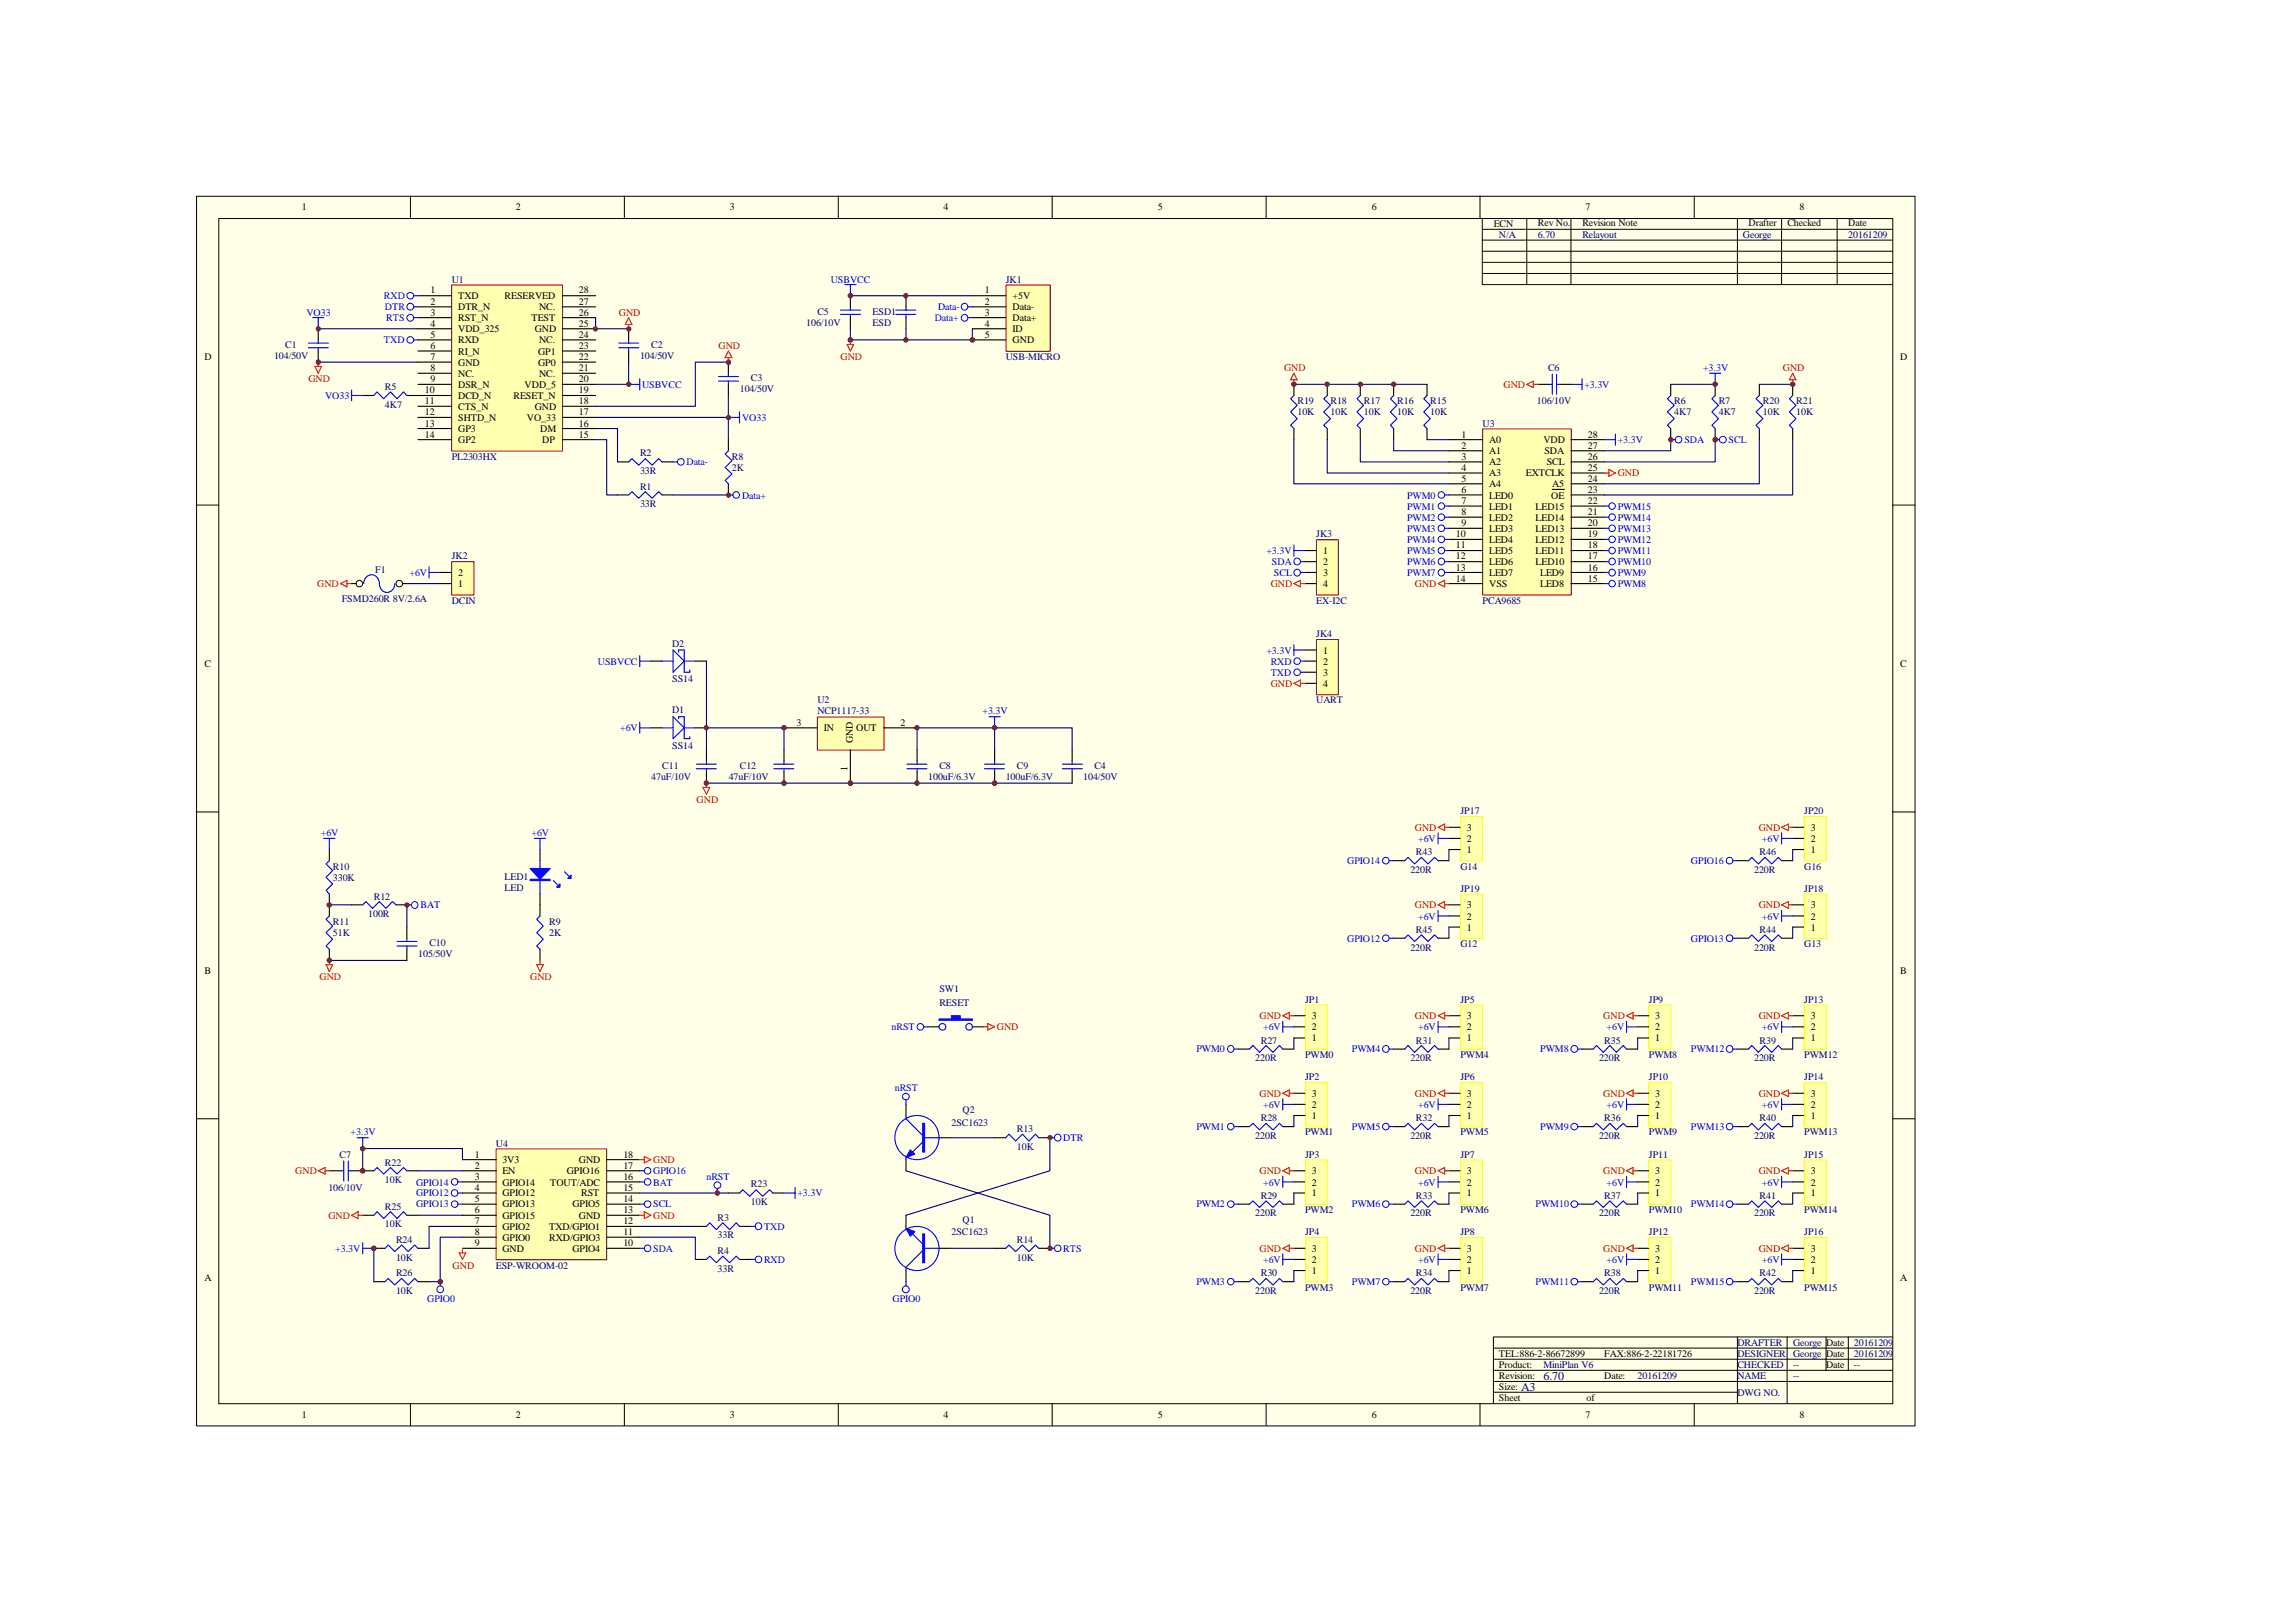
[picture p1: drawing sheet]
<svg xmlns="http://www.w3.org/2000/svg" width="297mm" height="210mm" viewBox="0 0 297 210" stroke-linecap="round" stroke-linejoin="round" font-family="sans-serif">
<defs><g id="words">
<g font-size="1.6" fill="#000080">
<text x="199.8" y="178.6">6.70</text>
<text x="196.9" y="180">A3</text>
</g>
<g font-size="1.3">
<text x="39.1" y="27.2">1</text>
<text x="66.8" y="27.2">2</text>
<text x="94.4" y="27.2">3</text>
<text x="122.1" y="27.2">4</text>
<text x="149.9" y="27.2">5</text>
<text x="177.5" y="27.2">6</text>
<text x="193.3" y="29.4">ECN</text>
<text x="199" y="29.3">Rev No.</text>
<text x="204.8" y="29.3">Revision Note</text>
<text x="205.2" y="27.2">7</text>
<text x="226.3" y="29.3">Drafter</text>
<text x="231.3" y="29.3">Checked</text>
<text x="232.9" y="27.2">8</text>
<text x="239.2" y="29.3">Date</text>
<text x="55.7" y="38">1</text>
<text x="55.7" y="39.4">2</text>
<text x="55.7" y="40.9">3</text>
<text x="59.3" y="38.7">TXD</text>
<text x="59.3" y="40.1">DTR_N</text>
<text x="59.3" y="41.6">RST_N</text>
<text x="65.3" y="38.7">RESERVED</text>
<text x="68.8" y="41.6">TEST</text>
<text x="69.8" y="40.1">NC.</text>
<text x="74.9" y="40.9">26</text>
<text x="74.9" y="38">28</text>
<text x="74.9" y="39.4">27</text>
<text x="127.5" y="38">1</text>
<text x="127.5" y="39.4">2</text>
<text x="127.5" y="40.9">3</text>
<text x="131.1" y="38.7">+5V</text>
<text x="131.1" y="40.1">Data-</text>
<text x="131.1" y="41.6">Data+</text>
<text x="26.5" y="46.6">D</text>
<text x="55.7" y="42.3">4</text>
<text x="55.7" y="43.7">5</text>
<text x="55.7" y="45.2">6</text>
<text x="55.7" y="46.6">7</text>
<text x="59.3" y="43">VDD_325</text>
<text x="59.3" y="44.4">RXD</text>
<text x="59.3" y="45.9">RI_N</text>
<text x="59.3" y="47.3">GND</text>
<text x="69.2" y="43">GND</text>
<text x="69.6" y="47.3">GP0</text>
<text x="69.6" y="45.9">GP1</text>
<text x="69.8" y="44.4">NC.</text>
<text x="74.9" y="43.7">24</text>
<text x="74.9" y="42.3">25</text>
<text x="74.9" y="46.6">22</text>
<text x="74.9" y="45.2">23</text>
<text x="127.5" y="42.3">4</text>
<text x="127.5" y="43.7">5</text>
<text x="131.1" y="43">ID</text>
<text x="131.1" y="44.4">GND</text>
<text x="246" y="46.6">D</text>
<text x="55" y="50.9">10</text>
<text x="55" y="52.3">11</text>
<text x="55" y="53.8">12</text>
<text x="55.7" y="48">8</text>
<text x="55.7" y="49.4">9</text>
<text x="59.3" y="48.7">NC.</text>
<text x="59.3" y="50.2">DSR_N</text>
<text x="59.3" y="51.6">DCD_N</text>
<text x="59.3" y="53">CTS_N</text>
<text x="66.5" y="51.6">RESET_N</text>
<text x="67.9" y="50.2">VDD_5</text>
<text x="69.2" y="53">GND</text>
<text x="69.8" y="48.7">NC.</text>
<text x="74.9" y="53.8">17</text>
<text x="74.9" y="50.9">19</text>
<text x="74.9" y="52.3">18</text>
<text x="74.9" y="48">21</text>
<text x="74.9" y="49.4">20</text>
<text x="55" y="55.2">13</text>
<text x="55" y="56.6">14</text>
<text x="59.3" y="54.5">SHTD_N</text>
<text x="59.3" y="55.9">GP3</text>
<text x="59.3" y="57.4">GP2</text>
<text x="68.2" y="54.5">VO_33</text>
<text x="69.9" y="55.9">DM</text>
<text x="70.2" y="57.4">DP</text>
<text x="74.9" y="55.2">16</text>
<text x="74.9" y="56.6">15</text>
<text x="189.1" y="56.6">1</text>
<text x="189.1" y="58.1">2</text>
<text x="189.1" y="59.5">3</text>
<text x="192.7" y="57.4">A0</text>
<text x="192.7" y="58.8">A1</text>
<text x="199.8" y="57.4">VDD</text>
<text x="199.9" y="58.8">SDA</text>
<text x="205.5" y="56.6">28</text>
<text x="205.5" y="59.5">26</text>
<text x="205.5" y="58.1">27</text>
<text x="189.1" y="60.9">4</text>
<text x="189.1" y="62.4">5</text>
<text x="189.1" y="63.8">6</text>
<text x="189.1" y="65.2">7</text>
<text x="192.7" y="60.2">A2</text>
<text x="192.7" y="61.6">A3</text>
<text x="192.7" y="63.1">A4</text>
<text x="192.7" y="64.5">LED0</text>
<text x="192.7" y="66">LED1</text>
<text x="197.5" y="61.6">EXTCLK</text>
<text x="198.8" y="66">LED15</text>
<text x="200.2" y="60.2">SCL</text>
<text x="200.8" y="64.5">OE</text>
<text x="200.9" y="63.1">A5</text>
<text x="205.5" y="65.2">22</text>
<text x="205.5" y="62.4">24</text>
<text x="205.5" y="63.8">23</text>
<text x="205.5" y="60.9">25</text>
<text x="171.2" y="71.7">1</text>
<text x="188.4" y="69.5">10</text>
<text x="188.4" y="71">11</text>
<text x="189.1" y="66.7">8</text>
<text x="189.1" y="68.1">9</text>
<text x="192.7" y="67.4">LED2</text>
<text x="192.7" y="68.8">LED3</text>
<text x="192.7" y="70.2">LED4</text>
<text x="192.7" y="71.7">LED5</text>
<text x="198.8" y="71.7">LED11</text>
<text x="198.8" y="70.2">LED12</text>
<text x="198.8" y="68.8">LED13</text>
<text x="198.8" y="67.4">LED14</text>
<text x="205.5" y="71">18</text>
<text x="205.5" y="69.5">19</text>
<text x="205.5" y="68.1">20</text>
<text x="205.5" y="66.7">21</text>
<text x="59.3" y="76">1</text>
<text x="59.3" y="74.5">2</text>
<text x="171.2" y="73.1">2</text>
<text x="171.2" y="74.5">3</text>
<text x="171.2" y="76">4</text>
<text x="188.4" y="72.4">12</text>
<text x="188.4" y="73.8">13</text>
<text x="188.4" y="75.3">14</text>
<text x="192.7" y="73.1">LED6</text>
<text x="192.7" y="74.5">LED7</text>
<text x="192.7" y="76">VSS</text>
<text x="198.8" y="73.1">LED10</text>
<text x="199.3" y="76">LED8</text>
<text x="199.3" y="74.5">LED9</text>
<text x="205.5" y="75.3">15</text>
<text x="205.5" y="73.8">16</text>
<text x="205.5" y="72.4">17</text>
<text x="26.5" y="86.3">C</text>
<text x="171.2" y="84.6">1</text>
<text x="171.2" y="86">2</text>
<text x="171.2" y="87.5">3</text>
<text x="171.2" y="88.9">4</text>
<text x="246" y="86.3">C</text>
<text x="103.1" y="93.9">3</text>
<text x="106.6" y="94.6">IN</text>
<text x="110.8" y="94.6">OUT</text>
<text x="116.5" y="93.9">2</text>
<text x="109.7" y="99.8" transform="rotate(-90 109.7 99.8)">1</text>
<text x="110.4" y="96.2" transform="rotate(-90 110.4 96.2)">GND</text>
<text x="189.9" y="107.5">3</text>
<text x="234.4" y="107.5">3</text>
<text x="189.9" y="110.4">1</text>
<text x="189.9" y="109">2</text>
<text x="234.4" y="110.4">1</text>
<text x="234.4" y="109">2</text>
<text x="189.9" y="119">2</text>
<text x="189.9" y="117.6">3</text>
<text x="234.4" y="119">2</text>
<text x="234.4" y="117.6">3</text>
<text x="189.9" y="120.4">1</text>
<text x="234.4" y="120.4">1</text>
<text x="26.5" y="126">B</text>
<text x="169.8" y="131.9">3</text>
<text x="189.9" y="131.9">3</text>
<text x="214.2" y="131.9">3</text>
<text x="234.4" y="131.9">3</text>
<text x="246" y="126">B</text>
<text x="169.8" y="134.7">1</text>
<text x="169.8" y="133.3">2</text>
<text x="189.9" y="134.7">1</text>
<text x="189.9" y="133.3">2</text>
<text x="214.2" y="134.7">1</text>
<text x="214.2" y="133.3">2</text>
<text x="234.4" y="134.7">1</text>
<text x="234.4" y="133.3">2</text>
<text x="169.8" y="143.4">2</text>
<text x="169.8" y="141.9">3</text>
<text x="189.9" y="143.4">2</text>
<text x="189.9" y="141.9">3</text>
<text x="214.2" y="143.4">2</text>
<text x="214.2" y="141.9">3</text>
<text x="234.4" y="143.4">2</text>
<text x="234.4" y="141.9">3</text>
<text x="61.5" y="149.8">1</text>
<text x="80.7" y="149.8">18</text>
<text x="169.8" y="144.8">1</text>
<text x="189.9" y="144.8">1</text>
<text x="214.2" y="144.8">1</text>
<text x="234.4" y="144.8">1</text>
<text x="61.5" y="151.3">2</text>
<text x="61.5" y="152.7">3</text>
<text x="61.5" y="154.1">4</text>
<text x="61.5" y="155.5">5</text>
<text x="65" y="150.5">3V3</text>
<text x="65" y="152">EN</text>
<text x="65" y="153.4">GPIO14</text>
<text x="65" y="154.8">GPIO12</text>
<text x="71.2" y="153.4">TOUT/ADC</text>
<text x="73.4" y="152">GPIO16</text>
<text x="74.9" y="150.5">GND</text>
<text x="75.2" y="154.8">RST</text>
<text x="80.7" y="152.7">16</text>
<text x="80.7" y="151.3">17</text>
<text x="80.7" y="155.5">14</text>
<text x="80.7" y="154.1">15</text>
<text x="169.8" y="154.8">1</text>
<text x="169.8" y="153.4">2</text>
<text x="169.8" y="152">3</text>
<text x="189.9" y="154.8">1</text>
<text x="189.9" y="153.4">2</text>
<text x="189.9" y="152">3</text>
<text x="214.2" y="154.8">1</text>
<text x="214.2" y="153.4">2</text>
<text x="214.2" y="152">3</text>
<text x="234.4" y="154.8">1</text>
<text x="234.4" y="153.4">2</text>
<text x="234.4" y="152">3</text>
<text x="61.5" y="157">6</text>
<text x="61.5" y="158.4">7</text>
<text x="61.5" y="159.9">8</text>
<text x="61.5" y="161.3">9</text>
<text x="65" y="156.3">GPIO13</text>
<text x="65" y="157.7">GPIO15</text>
<text x="65" y="159.1">GPIO2</text>
<text x="65" y="160.6">GPIO0</text>
<text x="71.1" y="160.6">RXD/GPIO3</text>
<text x="71.1" y="159.1">TXD/GPIO1</text>
<text x="74.1" y="156.3">GPIO5</text>
<text x="74.9" y="157.7">GND</text>
<text x="80.7" y="159.9">11</text>
<text x="80.7" y="158.4">12</text>
<text x="80.7" y="157">13</text>
<text x="80.7" y="161.3">10</text>
<text x="26.5" y="165.7">A</text>
<text x="65" y="162">GND</text>
<text x="74.1" y="162">GPIO4</text>
<text x="169.8" y="164.9">1</text>
<text x="169.8" y="163.4">2</text>
<text x="169.8" y="162">3</text>
<text x="189.9" y="164.9">1</text>
<text x="189.9" y="163.4">2</text>
<text x="189.9" y="162">3</text>
<text x="214.2" y="164.9">1</text>
<text x="214.2" y="163.4">2</text>
<text x="214.2" y="162">3</text>
<text x="234.4" y="164.9">1</text>
<text x="234.4" y="163.4">2</text>
<text x="234.4" y="162">3</text>
<text x="246" y="165.7">A</text>
<text x="194" y="179.9">Size:</text>
<text x="194" y="178.5">Revision:</text>
<text x="194" y="175.6">TEL:886-2-86672899</text>
<text x="194" y="177">Product:</text>
<text x="207.6" y="178.5">Date:</text>
<text x="207.6" y="175.6">FAX:886-2-22181726</text>
<text x="236.3" y="174.2">Date</text>
<text x="236.3" y="175.6">Date</text>
<text x="236.3" y="177">Date</text>
<text x="39.1" y="183.5">1</text>
<text x="66.8" y="183.5">2</text>
<text x="94.4" y="183.5">3</text>
<text x="122.1" y="183.5">4</text>
<text x="149.9" y="183.5">5</text>
<text x="177.5" y="183.5">6</text>
<text x="194" y="181.4">Sheet</text>
<text x="205.2" y="183.5">7</text>
<text x="205.4" y="181.4">of</text>
<text x="232.9" y="183.5">8</text>
</g>
<g font-size="1.3" fill="#000080">
<text x="194" y="30.8">N/A</text>
<text x="199" y="30.8">6.70</text>
<text x="204.8" y="30.8">Relayout</text>
<text x="225.6" y="30.8">George</text>
<text x="239.2" y="30.8">20161209</text>
<text x="58.5" y="36.6">U1</text>
<text x="105.8" y="40.7">C5</text>
<text x="112.9" y="40.7">ESD1</text>
<text x="130.2" y="36.6">JK1</text>
<text x="35.5" y="46.4">104/50V</text>
<text x="36.9" y="45">C1</text>
<text x="82.8" y="46.4">104/50V</text>
<text x="84.3" y="45">C2</text>
<text x="104.3" y="42.2">106/10V</text>
<text x="112.9" y="42.2">ESD</text>
<text x="130.2" y="46.6">USB-MICRO</text>
<text x="49.8" y="50.5">R5</text>
<text x="49.8" y="52.7">4K7</text>
<text x="95.8" y="50.8">104/50V</text>
<text x="97.2" y="49.3">C3</text>
<text x="167.9" y="52.3">R19</text>
<text x="167.9" y="53.8">10K</text>
<text x="172.2" y="52.3">R18</text>
<text x="172.2" y="53.8">10K</text>
<text x="176.5" y="52.3">R17</text>
<text x="176.5" y="53.8">10K</text>
<text x="180.8" y="52.3">R16</text>
<text x="180.8" y="53.8">10K</text>
<text x="185.1" y="52.3">R15</text>
<text x="185.1" y="53.8">10K</text>
<text x="198.9" y="52.3">106/10V</text>
<text x="200.4" y="48">C6</text>
<text x="216.7" y="52.3">R6</text>
<text x="216.7" y="53.8">4K7</text>
<text x="222.5" y="52.3">R7</text>
<text x="222.5" y="53.8">4K7</text>
<text x="228.2" y="52.3">R20</text>
<text x="228.2" y="53.8">10K</text>
<text x="232.5" y="52.3">R21</text>
<text x="232.5" y="53.8">10K</text>
<text x="58.5" y="59.5">PL2303HX</text>
<text x="82.8" y="59.1">R2</text>
<text x="94.7" y="59.5">R8</text>
<text x="191.9" y="55.2">U3</text>
<text x="82.8" y="63.4">R1</text>
<text x="82.8" y="65.7">33R</text>
<text x="82.8" y="61.3">33R</text>
<text x="94.7" y="60.9">2K</text>
<text x="170.3" y="69.5">JK3</text>
<text x="44.2" y="77.9">FSMD260R 8V/2.6A</text>
<text x="48.6" y="74.1">F1</text>
<text x="58.5" y="72.4">JK2</text>
<text x="58.5" y="78.1">DCIN</text>
<text x="87" y="83.7">D2</text>
<text x="170.3" y="78.1">EX-I2C</text>
<text x="170.3" y="82.4">JK4</text>
<text x="191.9" y="78.1">PCA9685</text>
<text x="87" y="88.3">SS14</text>
<text x="87" y="92.3">D1</text>
<text x="105.8" y="91">U2</text>
<text x="105.8" y="92.5">NCP1117-33</text>
<text x="170.3" y="91">UART</text>
<text x="84.3" y="100.9">47uF/10V</text>
<text x="85.7" y="99.5">C11</text>
<text x="87" y="96.9">SS14</text>
<text x="94.3" y="100.9">47uF/10V</text>
<text x="95.8" y="99.5">C12</text>
<text x="120.1" y="100.9">100uF/6.3V</text>
<text x="121.6" y="99.5">C8</text>
<text x="130.2" y="100.9">100uF/6.3V</text>
<text x="131.6" y="99.5">C9</text>
<text x="140.2" y="100.9">104/50V</text>
<text x="141.6" y="99.5">C4</text>
<text x="189" y="105.4">JP17</text>
<text x="233.5" y="105.4">JP20</text>
<text x="43.1" y="112.5">R10</text>
<text x="43.1" y="114">330K</text>
<text x="65.3" y="113.8">LED1</text>
<text x="182.5" y="113">220R</text>
<text x="183.3" y="110.7">R43</text>
<text x="189" y="112.5">G14</text>
<text x="227" y="113">220R</text>
<text x="227.8" y="110.7">R46</text>
<text x="233.5" y="112.5">G16</text>
<text x="43.1" y="119.7">R11</text>
<text x="47.7" y="118.7">100R</text>
<text x="48.4" y="116.4">R12</text>
<text x="65.3" y="115.3">LED</text>
<text x="71.1" y="119.7">R9</text>
<text x="189" y="115.4">JP19</text>
<text x="233.5" y="115.4">JP18</text>
<text x="43.1" y="121.2">51K</text>
<text x="54.1" y="123.9">105/50V</text>
<text x="55.6" y="122.4">C10</text>
<text x="71.1" y="121.2">2K</text>
<text x="182.5" y="123">220R</text>
<text x="183.3" y="120.7">R45</text>
<text x="189" y="122.6">G12</text>
<text x="227" y="123">220R</text>
<text x="227.8" y="120.7">R44</text>
<text x="233.5" y="122.6">G13</text>
<text x="121.6" y="128.3">SW1</text>
<text x="121.6" y="130.2">RESET</text>
<text x="168.9" y="129.8">JP1</text>
<text x="189" y="129.8">JP5</text>
<text x="213.4" y="129.8">JP9</text>
<text x="233.5" y="129.8">JP13</text>
<text x="162.5" y="137.3">220R</text>
<text x="163.2" y="135">R27</text>
<text x="168.9" y="136.9">PWM0</text>
<text x="182.5" y="137.3">220R</text>
<text x="183.3" y="135">R31</text>
<text x="189" y="136.9">PWM4</text>
<text x="207" y="137.3">220R</text>
<text x="207.6" y="135">R35</text>
<text x="213.4" y="136.9">PWM8</text>
<text x="227" y="137.3">220R</text>
<text x="227.8" y="135">R39</text>
<text x="233.5" y="136.9">PWM12</text>
<text x="168.9" y="139.8">JP2</text>
<text x="189" y="139.8">JP6</text>
<text x="213.4" y="139.8">JP10</text>
<text x="233.5" y="139.8">JP14</text>
<text x="43.9" y="149.8">C7</text>
<text x="64.2" y="148.4">U4</text>
<text x="123.1" y="145.7">2SC1623</text>
<text x="124.6" y="144.1">Q2</text>
<text x="131.6" y="146.5">R13</text>
<text x="131.6" y="148.8">10K</text>
<text x="162.5" y="147.4">220R</text>
<text x="163.2" y="145.1">R28</text>
<text x="168.9" y="146.9">PWM1</text>
<text x="168.9" y="149.8">JP3</text>
<text x="182.5" y="147.4">220R</text>
<text x="183.3" y="145.1">R32</text>
<text x="189" y="146.9">PWM5</text>
<text x="189" y="149.8">JP7</text>
<text x="207" y="147.4">220R</text>
<text x="207.6" y="145.1">R36</text>
<text x="213.4" y="146.9">PWM9</text>
<text x="213.4" y="149.8">JP11</text>
<text x="227" y="147.4">220R</text>
<text x="227.8" y="145.1">R40</text>
<text x="233.5" y="146.9">PWM13</text>
<text x="233.5" y="149.8">JP15</text>
<text x="42.5" y="154.1">106/10V</text>
<text x="49.8" y="150.8">R22</text>
<text x="49.8" y="153.1">10K</text>
<text x="97.2" y="153.7">R23</text>
<text x="97.2" y="156">10K</text>
<text x="163.2" y="155.1">R29</text>
<text x="183.3" y="155.1">R33</text>
<text x="207.6" y="155.1">R37</text>
<text x="227.8" y="155.1">R41</text>
<text x="49.8" y="156.5">R25</text>
<text x="49.8" y="158.8">10K</text>
<text x="51.3" y="160.9">R24</text>
<text x="92.9" y="158">R3</text>
<text x="92.9" y="160.3">33R</text>
<text x="123.1" y="159.9">2SC1623</text>
<text x="124.6" y="158.3">Q1</text>
<text x="131.6" y="160.9">R14</text>
<text x="162.5" y="157.4">220R</text>
<text x="168.9" y="157">PWM2</text>
<text x="168.9" y="159.9">JP4</text>
<text x="182.5" y="157.4">220R</text>
<text x="189" y="157">PWM6</text>
<text x="189" y="159.9">JP8</text>
<text x="207" y="157.4">220R</text>
<text x="213.4" y="157">PWM10</text>
<text x="213.4" y="159.9">JP12</text>
<text x="227" y="157.4">220R</text>
<text x="233.5" y="157">PWM14</text>
<text x="233.5" y="159.9">JP16</text>
<text x="51.3" y="163.2">10K</text>
<text x="51.3" y="165.1">R26</text>
<text x="51.3" y="167.4">10K</text>
<text x="64.2" y="164.2">ESP-WROOM-02</text>
<text x="92.9" y="162.3">R4</text>
<text x="92.9" y="164.6">33R</text>
<text x="131.6" y="163.2">10K</text>
<text x="162.5" y="167.4">220R</text>
<text x="163.2" y="165.1">R30</text>
<text x="168.9" y="167">PWM3</text>
<text x="182.5" y="167.4">220R</text>
<text x="183.3" y="165.1">R34</text>
<text x="189" y="167">PWM7</text>
<text x="207" y="167.4">220R</text>
<text x="207.6" y="165.1">R38</text>
<text x="213.4" y="167">PWM11</text>
<text x="227" y="167.4">220R</text>
<text x="227.8" y="165.1">R42</text>
<text x="233.5" y="167">PWM15</text>
<text x="199.8" y="177">MiniPlan V6</text>
<text x="212" y="178.5">20161209</text>
<text x="224.9" y="174.2">DRAFTER</text>
<text x="224.9" y="175.6">DESIGNER</text>
<text x="224.9" y="177">CHECKED</text>
<text x="224.9" y="178.5">NAME</text>
<text x="232.1" y="174.2">George</text>
<text x="232.1" y="175.6">George</text>
<text x="232.1" y="177">--</text>
<text x="232.1" y="178.5">--</text>
<text x="239.9" y="174.2">20161209</text>
<text x="239.9" y="175.6">20161209</text>
<text x="239.9" y="177">--</text>
<text x="224.9" y="180.6">DWG NO.</text>
</g>
<g font-size="1.3" fill="#00f">
<text x="39.7" y="40.9">VO33</text>
<text x="49.7" y="38.7">RXD</text>
<text x="49.8" y="40.1">DTR</text>
<text x="50" y="41.6">RTS</text>
<text x="107.5" y="36.6">USBVCC</text>
<text x="121" y="41.6">Data+</text>
<text x="121.4" y="40.1">Data-</text>
<text x="49.7" y="44.4">TXD</text>
<text x="42.1" y="51.6">VO33</text>
<text x="83.1" y="50.2">USBVCC</text>
<text x="205.1" y="50.2">+3.3V</text>
<text x="220.4" y="48">+3.3V</text>
<text x="96.1" y="54.5">VO33</text>
<text x="209.4" y="57.4">+3.3V</text>
<text x="218" y="57.4">SDA</text>
<text x="223.7" y="57.4">SCL</text>
<text x="88.9" y="60.2">Data-</text>
<text x="96.1" y="64.5">Data+</text>
<text x="182.1" y="64.5">PWM0</text>
<text x="182.1" y="66">PWM1</text>
<text x="209.4" y="66">PWM15</text>
<text x="163.9" y="71.7">+3.3V</text>
<text x="182.1" y="67.4">PWM2</text>
<text x="182.1" y="68.8">PWM3</text>
<text x="182.1" y="70.2">PWM4</text>
<text x="182.1" y="71.7">PWM5</text>
<text x="209.4" y="71.7">PWM11</text>
<text x="209.4" y="70.2">PWM12</text>
<text x="209.4" y="68.8">PWM13</text>
<text x="209.4" y="67.4">PWM14</text>
<text x="53" y="74.5">+6V</text>
<text x="164.6" y="73.1">SDA</text>
<text x="164.9" y="74.5">SCL</text>
<text x="182.1" y="73.1">PWM6</text>
<text x="182.1" y="74.5">PWM7</text>
<text x="209.4" y="76">PWM8</text>
<text x="209.4" y="74.5">PWM9</text>
<text x="209.4" y="73.1">PWM10</text>
<text x="77.4" y="86">USBVCC</text>
<text x="163.9" y="84.6">+3.3V</text>
<text x="164.5" y="86">RXD</text>
<text x="164.5" y="87.5">TXD</text>
<text x="80.3" y="94.6">+6V</text>
<text x="127.2" y="92.5">+3.3V</text>
<text x="41.5" y="108.2">+6V</text>
<text x="68.8" y="108.2">+6V</text>
<text x="174.4" y="111.8">GPIO14</text>
<text x="183.6" y="109">+6V</text>
<text x="218.9" y="111.8">GPIO16</text>
<text x="228" y="109">+6V</text>
<text x="54.4" y="117.6">BAT</text>
<text x="183.6" y="119">+6V</text>
<text x="228" y="119">+6V</text>
<text x="174.4" y="121.9">GPIO12</text>
<text x="218.9" y="121.9">GPIO13</text>
<text x="115.4" y="133.3">nRST</text>
<text x="154.9" y="136.2">PWM0</text>
<text x="163.5" y="133.3">+6V</text>
<text x="175" y="136.2">PWM4</text>
<text x="183.6" y="133.3">+6V</text>
<text x="199.3" y="136.2">PWM8</text>
<text x="207.9" y="133.3">+6V</text>
<text x="218.9" y="136.2">PWM12</text>
<text x="228" y="133.3">+6V</text>
<text x="115.8" y="141.2">nRST</text>
<text x="163.5" y="143.4">+6V</text>
<text x="183.6" y="143.4">+6V</text>
<text x="207.9" y="143.4">+6V</text>
<text x="228" y="143.4">+6V</text>
<text x="45.4" y="146.9">+3.3V</text>
<text x="137.6" y="147.7">DTR</text>
<text x="154.9" y="146.2">PWM1</text>
<text x="175" y="146.2">PWM5</text>
<text x="199.3" y="146.2">PWM9</text>
<text x="218.9" y="146.2">PWM13</text>
<text x="53.8" y="153.4">GPIO14</text>
<text x="53.8" y="154.8">GPIO12</text>
<text x="84.5" y="153.4">BAT</text>
<text x="84.5" y="152">GPIO16</text>
<text x="91.4" y="152.7">nRST</text>
<text x="103.2" y="154.8">+3.3V</text>
<text x="163.5" y="153.4">+6V</text>
<text x="183.6" y="153.4">+6V</text>
<text x="207.9" y="153.4">+6V</text>
<text x="228" y="153.4">+6V</text>
<text x="53.8" y="156.3">GPIO13</text>
<text x="84.5" y="156.3">SCL</text>
<text x="98.9" y="159.1">TXD</text>
<text x="154.9" y="156.3">PWM2</text>
<text x="175" y="156.3">PWM6</text>
<text x="198.8" y="156.3">PWM10</text>
<text x="218.9" y="156.3">PWM14</text>
<text x="43.4" y="162">+3.3V</text>
<text x="84.5" y="162">SDA</text>
<text x="98.9" y="163.4">RXD</text>
<text x="137.6" y="162">RTS</text>
<text x="154.9" y="166.3">PWM3</text>
<text x="163.5" y="163.4">+6V</text>
<text x="175" y="166.3">PWM7</text>
<text x="183.6" y="163.4">+6V</text>
<text x="198.8" y="166.3">PWM11</text>
<text x="207.9" y="163.4">+6V</text>
<text x="218.9" y="166.3">PWM15</text>
<text x="228" y="163.4">+6V</text>
<text x="55.3" y="168.4">GPIO0</text>
<text x="115.5" y="168.4">GPIO0</text>
</g>
<g font-size="1.3" fill="#f00">
<text x="80.1" y="40.9">GND</text>
<text x="93" y="45.2">GND</text>
<text x="108.8" y="46.6">GND</text>
<text x="39.9" y="49.4">GND</text>
<text x="166.2" y="48">GND</text>
<text x="194.6" y="50.2">GND</text>
<text x="230.8" y="48">GND</text>
<text x="209.4" y="61.6">GND</text>
<text x="41.1" y="76">GND</text>
<text x="164.5" y="76">GND</text>
<text x="183.1" y="76">GND</text>
<text x="164.5" y="88.9">GND</text>
<text x="90.2" y="103.9">GND</text>
<text x="183.1" y="107.5">GND</text>
<text x="227.6" y="107.5">GND</text>
<text x="183.1" y="117.6">GND</text>
<text x="227.6" y="117.6">GND</text>
<text x="41.4" y="126.9">GND</text>
<text x="68.6" y="126.9">GND</text>
<text x="163" y="131.9">GND</text>
<text x="183.1" y="131.9">GND</text>
<text x="207.5" y="131.9">GND</text>
<text x="227.6" y="131.9">GND</text>
<text x="129" y="133.3">GND</text>
<text x="163" y="141.9">GND</text>
<text x="183.1" y="141.9">GND</text>
<text x="207.5" y="141.9">GND</text>
<text x="227.6" y="141.9">GND</text>
<text x="38.2" y="152">GND</text>
<text x="84.5" y="150.5">GND</text>
<text x="163" y="152">GND</text>
<text x="183.1" y="152">GND</text>
<text x="207.5" y="152">GND</text>
<text x="227.6" y="152">GND</text>
<text x="42.5" y="157.7">GND</text>
<text x="84.5" y="157.7">GND</text>
<text x="58.6" y="164.2">GND</text>
<text x="163" y="162">GND</text>
<text x="183.1" y="162">GND</text>
<text x="207.5" y="162">GND</text>
<text x="227.6" y="162">GND</text>
</g>
</g></defs>
<path d="M25.4 25.4h222.5v159.1h-222.5z" fill="#ffffe8"/>
<g fill="none" stroke="#000" stroke-width=".13">
<path d="M25.4 25.4h222.5v159.1h-222.5zM28.3 28.3h216.7v153.4h-216.7zM53.1 25.4v2.8M80.8 25.4v2.8M108.5 25.4v2.8M136.2 25.4v2.8M163.9 25.4v2.8M191.6 25.4v2.8M191.9 34h53M191.9 32.5h53M191.9 31.1h53M191.9 29.7h53"/>
<path d="M191.9 28.2v8.6h53M191.9 35.4h53M197.6 28.2v8.6M203.3 28.2v8.6M219.3 25.4v2.8M224.9 28.2v8.6M230.6 28.2v8.6M237.8 28.2v8.6M25.4 65.4h2.9M244.9 65.4h2.9M25.4 105.1h2.9M244.9 105.1h2.9"/>
<path d="M25.4 144.8h2.9M244.9 144.8h2.9M193.3 177.3h31.6v1.5h20M193.3 178.8h31.6v2.8M193.3 174.5h51.6M193.3 175.9h51.6M224.9 173v4.3h11.4M231.3 173v8.6M236.3 173v4.3h8.6M239.2 173v4.3M244.9 173h-51.6v8.6M53.1 181.6v2.9"/>
<path d="M80.8 181.6v2.9M108.5 181.6v2.9M136.2 181.6v2.9M163.9 181.6v2.9M191.6 181.6v2.9M193.3 180.2h31.6M219.3 181.6v2.9"/>
</g>
<path d="M117.3 157.3v1.4M117.3 164.4v1.5M121.5 161.5h1.5" fill="none" stroke="#000" stroke-width=".14"/>
<path d="M117.3 158.7v.3M118.1 159.7l1.3 1.3M119.4 159.7h.3v3.7h-.3zM119.4 161.8l-2.1 2.2v.4M119.4 161.5h2.1" fill="none" stroke="#00f" stroke-width=".14"/>
<path d="M119.5 159.7v3.7" fill="none" stroke="#00f" stroke-width=".25"/>
<path d="M117.3 159l1.1 .4-.6 .6z" fill="#00f"/>
<g fill="none" stroke="#00f" stroke-width=".14">
<path d="M117.3 159l1.1 .4-.6 .6zM117.3 144.4v.4l2.1 2.1M117.3 149.8v.3M119.4 145.4h.3v3.7h-.3zM119.4 147.8l-1.3 1.3M119.4 147.2h2.1"/>
<circle cx="118.7" cy="161.6" r="2.86"/>
</g>
<path d="M117.3 142.9v1.5M117.3 150.1v1.4M121.5 147.2h1.5" fill="none" stroke="#000" stroke-width=".14"/>
<path d="M119.5 145.4v3.7" fill="none" stroke="#00f" stroke-width=".25"/>
<path d="M117.8 148.8l.6 .6-1.1 .4z" fill="#00f"/>
<g fill="none" stroke="#00f" stroke-width=".14">
<path d="M117.8 148.8l.6 .6-1.1 .4z"/>
<circle cx="118.7" cy="147.2" r="2.86"/>
</g>
<path d="M58.5 36.9h14.3v21.5h-14.3z" fill="#ffffb0"/>
<path d="M58.5 36.9h14.3v21.5h-14.3z" fill="none" stroke="#800000" stroke-width=".13"/>
<g fill="none" stroke="#000" stroke-width=".14">
<path d="M54.1 38.3h4.3M54.1 39.7h4.3M72.8 38.3h4.3M72.8 39.7h4.3M54.1 41.1h4.3M54.1 42.5h4.3M54.1 44h4.3M54.1 45.4h4.3M54.1 46.9h4.3M54.1 48.3h4.3M54.1 49.7h4.3M54.1 51.2h4.3"/>
<path d="M54.1 52.6h4.3M54.1 54h4.3M54.1 55.5h4.3M54.1 56.9h4.3M72.8 41.1h4.3M72.8 42.5h4.3M72.8 44h4.3M72.8 45.4h4.3M72.8 46.9h4.3M72.8 48.3h4.3M72.8 49.7h4.3M72.8 51.2h4.3"/>
<path d="M72.8 52.6h4.3M72.8 54h4.3M72.8 55.5h4.3M72.8 56.9h4.3"/>
</g>
<path d="M130.3 36.9h5.6v8.6h-5.6z" fill="#ffffb0"/>
<path d="M130.2 36.9h5.7v8.6h-5.7z" fill="none" stroke="#800000" stroke-width=".13"/>
<g fill="none" stroke="#000" stroke-width=".14">
<path d="M110.1 38.3v1.4M125.9 38.3h4.3M125.9 39.7h4.3M41.2 42.5v1.5M41.2 45.4v1.5M46.9 51.2h1.5M52.7 51.2h1.4M79.9 59.8h1.5M81.4 42.5v1.5M81.4 45.4v1.5M85.7 59.8h1.4M94.3 46.9v1.4"/>
<path d="M94.3 49.7v1.5M94.3 56.9v1.4M110.1 41.1v1.4M125.9 41.1h4.3M125.9 42.5h4.3M125.9 44h4.3M79.9 64.1h1.5M85.7 64.1h1.4M94.3 62.6v1.5"/>
</g>
<g fill="none" stroke="#00f" stroke-width=".14">
<path d="M53.5 39.7h.6M53.5 38.3h.6M109.3 36.8h1.5M110.1 36.8v1.5M110.1 39.7v.4M125.3 39.7h.6M39.9 45h2.6M39.9 44.4h2.6M40.5 41.1h1.4M41.2 41.1v1.4M41.2 44v.4M41.2 45v.4"/>
<path d="M45.5 50.5v1.4M45.5 51.2h1.4M48.4 51.2l.4-.5 .9 .9 .8-.9 .9 .9 .8-.9 .5 .5M53.5 41.1h.6M53.5 44h.6M80.1 45h2.6M80.1 44.4h2.6M81.4 59.8l.4-.4 .9 .8 .8-.8 .9 .8 .9-.8 .4 .4M81.4 44v.4M81.4 45v.4M81.4 49.7h1.4M82.8 49v1.5"/>
<path d="M87.1 59.8h.6M93 49.3h2.6M93 48.7h2.6M94.3 58.3l-.5 .5 .9 .8-.9 .9 .9 .8-.9 .9 .5 .4M94.3 48.3v.4M94.3 49.3v.4M94.3 54h1.4M95.7 53.3v1.4M108.8 40.7h2.6M108.8 40.1h2.6M110.1 40.7v.4M125.3 41.1h.6"/>
<path d="M55.5 73.4v1.4M55.5 74.1h1.5M81.4 64.1l.4-.5 .9 .9 .8-.9 .9 .9 .9-.9 .4 .5M94.3 64.1h.6"/>
</g>
<path d="M40.8 47.4h.8l-.4 .9zM41.2 46.9v.5M81.4 41.1l.4 .9h-.9zM81.4 42v.5M94.3 45.4l.4 .9h-.9zM94.3 46.3v.6M109.6 44.6h.9l-.4 .8zM110.1 44v.6" fill="none" stroke="#f00" stroke-width=".14"/>
<g fill="none" stroke="#00f" stroke-width=".13">
<circle cx="53.1" cy="39.7" r=".44"/>
<circle cx="53.1" cy="38.3" r=".43"/>
<circle cx="124.8" cy="39.7" r=".43"/>
<circle cx="53.1" cy="41.1" r=".44"/>
<circle cx="53.1" cy="44" r=".43"/>
<circle cx="88.1" cy="59.8" r=".43"/>
<circle cx="124.8" cy="41.1" r=".43"/>
<circle cx="95.3" cy="64.1" r=".43"/>
</g>
<path d="M110.1 38.3h15.8M41.2 42.5h12.9M41.2 46.9h12.9M77.1 55.5h2.8v4.3M77.1 56.9h1.4v7.2h1.4M77.1 54h17.2v2.9M77.1 41.1v1.4h4.3M81.4 46.9v2.8h-4.3M94.3 46.9h-4.3v5.7h-12.9M94.3 51.2v2.8M110.1 42.5v1.5h15.8v-1.5M87.1 64.1h7.2" fill="none" stroke="#000080" stroke-width=".14"/>
<path d="M58.5 72.7h2.8v4.3h-2.8z" fill="#ffffb0"/>
<path d="M58.5 72.7h2.8v4.3h-2.8z" fill="none" stroke="#800000" stroke-width=".13"/>
<path d="M57 75.5h1.4M57 74.1h1.4M118.7 97v1.5M118.7 99.9v1.4" fill="none" stroke="#000" stroke-width=".14"/>
<path d="M44.1 75.5l.8-.4v.8zM44.9 75.5h.6" fill="none" stroke="#f00" stroke-width=".14"/>
<path d="M117.4 99.5h2.6M117.4 98.9h2.6M118.7 98.5v.4M118.7 99.5v.4" fill="none" stroke="#00f" stroke-width=".14"/>
<path d="M105.8 92.8h8.6v4.3h-8.6z" fill="#ffffb0"/>
<path d="M105.8 92.8h8.6v4.3h-8.6z" fill="none" stroke="#800000" stroke-width=".13"/>
<g fill="none" stroke="#000" stroke-width=".14">
<path d="M84.2 94.2h1.5M90 94.2h1.4M101.5 94.2h4.3M110.1 97v4.3M114.4 94.2h4.3M42.6 109.9v1.5M42.6 115.7v2.8M45.5 117.1h1.4M51.3 117.1h1.4M52.7 120v1.4M42.6 122.9v1.4M52.7 122.9v1.4"/>
<path d="M128.7 147.2h1.5M134.4 147.2h1.5M128.7 161.5h1.5M134.4 161.5h1.5"/>
</g>
<g fill="none" stroke="#00f" stroke-width=".14">
<path d="M82.8 94.2h1.4M82.8 93.5v1.4M85.7 94.2h1.4M87.1 92.8l1.5 1.4-1.5 1.4zM87.8 93v-.2h.8v2.8h.7v-.3M88.6 94.2h1.4M128 92.8h1.5M128.7 92.8v1.4M41.9 108.5h1.4M42.6 111.4l-.4 .4 .8 .8-.8 .9 .8 .9-.8 .8 .4 .5M42.6 118.5l-.4 .5 .8 .8-.8 .9 .8 .8-.8 .9 .4 .5M42.6 108.5v1.4"/>
<path d="M46.9 117.1l.5-.4 .8 .9 .9-.9 .9 .9 .8-.9 .5 .4M52.7 117.1h.6M51.4 122.4h2.6M51.4 121.8h2.6M52.7 121.4v.4M52.7 122.4v.5M117.3 142.3v.6M130.2 147.2l.4-.4 .8 .9 .9-.9 .9 .9 .8-.9 .4 .4M135.9 147.2h.6M117.3 165.9v.5M130.2 161.5l.4-.4 .8 .9 .9-.9 .9 .9 .8-.9 .4 .4M135.9 161.5h.6"/>
</g>
<path d="M91 101.9h.9l-.5 .9zM91.4 101.3v.6M42.2 124.8h.8l-.4 .9zM42.6 124.3v.5" fill="none" stroke="#f00" stroke-width=".14"/>
<path d="M42.6 117.1h2.9M52.7 117.1v2.9M91.4 101.3h47.4M42.6 124.3h10.1M117.3 151.5l18.6 5.8v4.2M123 147.2h5.7M135.9 147.2v4.3l-18.6 5.8M123 161.5h5.7" fill="none" stroke="#000080" stroke-width=".14"/>
<g fill="none" stroke="#00f" stroke-width=".13">
<circle cx="53.7" cy="117.1" r=".43"/>
<circle cx="117.3" cy="141.9" r=".43"/>
<circle cx="136.9" cy="147.2" r=".44"/>
<circle cx="117.2" cy="166.9" r=".44"/>
<circle cx="136.9" cy="161.5" r=".43"/>
</g>
<path d="M191.9 55.5h11.5v21.5h-11.5z" fill="#ffffb0"/>
<path d="M191.9 55.5h11.5v21.5h-11.5z" fill="none" stroke="#800000" stroke-width=".13"/>
<g fill="none" stroke="#000" stroke-width=".14">
<path d="M167.5 49.7v1.5M167.5 55.5v1.4M171.8 49.7v1.5M171.8 55.5v1.4M176.1 49.7v1.5M176.1 55.5v1.4M180.4 49.7v1.5M180.4 55.5v1.4M184.7 49.7v1.5M184.7 55.5v1.4M187.5 56.9h4.4M187.5 58.3h4.4"/>
<path d="M187.5 59.8h4.4M199 49.7h1.5M201.9 49.7h1.4M203.3 56.9h4.3M203.3 58.3h4.3M203.3 59.8h4.3M216.2 49.7v1.5M216.2 55.5v1.4M222 49.7v1.5M222 55.5v1.4M227.7 49.7v1.5M227.7 55.5v1.4"/>
<path d="M232 49.7v1.5M232 55.5v1.4M187.5 61.2h4.4M187.5 62.6h4.4M187.5 64.1h4.4M187.5 65.5h4.4M187.5 66.9h4.4M187.5 68.4h4.4M187.5 69.8h4.4M187.5 71.2h4.4M187.5 72.7h4.4M187.5 74.1h4.4"/>
<path d="M187.5 75.5h4.4M200.9 63.3h1.6M203.3 61.2h4.3M203.3 62.6h4.3M203.3 64.1h4.3M203.3 65.5h4.3M203.3 66.9h4.3M203.3 68.4h4.3M203.3 69.8h4.3M203.3 71.2h4.3M203.3 72.7h4.3M203.3 74.1h4.3"/>
<path d="M203.3 75.5h4.3"/>
</g>
<g fill="none" stroke="#00f" stroke-width=".14">
<path d="M167.5 51.2l-.5 .4 .9 .9-.9 .8 .9 .9-.9 .8 .5 .5M171.8 51.2l-.5 .4 .9 .9-.9 .8 .9 .9-.9 .8 .5 .5M176.1 51.2l-.5 .4 .9 .9-.9 .8 .9 .9-.9 .8 .5 .5M180.4 51.2l-.4 .4 .8 .9-.8 .8 .8 .9-.8 .8 .4 .5M184.7 51.2l-.4 .4 .8 .9-.8 .8 .8 .9-.8 .8 .4 .5M200.5 49.7h.4M200.9 48.4v2.6M201.5 49.7h.4M201.5 48.4v2.6M203.3 49.7h1.5M204.8 49v1.5M207.6 56.9h1.5"/>
<path d="M209.1 56.2v1.4M216.2 51.2l-.4 .4 .9 .9-.9 .8 .9 .9-.9 .8 .4 .5M216.2 56.9h.6M221.3 48.3h1.4M222 51.2l-.4 .4 .8 .9-.8 .8 .8 .9-.8 .8 .4 .5M222 56.9h.5M222 48.3v1.4M227.7 51.2l-.4 .4 .9 .9-.9 .8 .9 .9-.9 .8 .4 .5M232 51.2l-.4 .4 .8 .9-.8 .8 .8 .9-.8 .8 .4 .5M187 64.1h.5M187 65.5h.5M187 66.9h.5"/>
<path d="M187 68.4h.5M187 69.8h.5M187 71.2h.5M187 72.7h.5M187 74.1h.5M207.6 65.5h.6M207.6 66.9h.6M207.6 68.4h.6M207.6 69.8h.6M207.6 71.2h.6M207.6 72.7h.6M207.6 74.1h.6"/>
<path d="M207.6 75.5h.6"/>
</g>
<path d="M167.5 48.3l.4 .8h-.9zM167.5 49.1v.6M197.6 49.7l.9-.4v.9zM198.5 49.7h.5M232 48.3l.4 .8h-.8zM232 49.1v.6M186.1 75.5l.9-.4v.8zM187 75.5h.5M207.6 61.2h.6M208.2 60.7l.9 .5-.9 .4z" fill="none" stroke="#f00" stroke-width=".14"/>
<g fill="none" stroke="#00f" stroke-width=".13">
<circle cx="217.2" cy="56.9" r=".43"/>
<circle cx="223" cy="56.9" r=".43"/>
<circle cx="186.5" cy="72.7" r=".44"/>
<circle cx="186.5" cy="74.1" r=".44"/>
<circle cx="186.6" cy="66.9" r=".43"/>
<circle cx="186.6" cy="68.4" r=".43"/>
<circle cx="186.6" cy="65.5" r=".43"/>
<circle cx="186.6" cy="69.8" r=".43"/>
<circle cx="186.6" cy="71.2" r=".43"/>
<circle cx="186.6" cy="64.1" r=".43"/>
<circle cx="208.6" cy="72.7" r=".44"/>
<circle cx="208.6" cy="74.1" r=".44"/>
<circle cx="208.7" cy="66.9" r=".43"/>
<circle cx="208.7" cy="68.4" r=".43"/>
<circle cx="208.7" cy="71.2" r=".43"/>
<circle cx="208.7" cy="75.5" r=".43"/>
<circle cx="208.7" cy="65.5" r=".43"/>
<circle cx="208.7" cy="69.8" r=".43"/>
</g>
<path d="M167.5 56.9v5.7h20M167.5 49.7h17.2M171.8 56.9v4.3h15.7M176.1 56.9v2.9h11.4M180.4 56.9v1.4h7.1M184.7 56.9h2.8M216.2 56.9v1.4h-8.6M216.2 49.7h5.8M222 56.9v2.9h-14.4M227.7 56.9v5.7h-20.1M227.7 49.7h4.3M232 56.9v7.2h-24.4" fill="none" stroke="#000080" stroke-width=".14"/>
<path d="M169 130.1h2.8v5.7h-2.8z" fill="#ffffb0"/>
<path d="M168.9 130h2.9v5.8h-2.9z" fill="none" stroke="#ff0" stroke-width=".13"/>
<path d="M160.3 135.8h1.4M166 135.8h1.5M167.5 134.3h1.4M167.5 132.9h1.4M167.5 131.4h1.4" fill="none" stroke="#000" stroke-width=".14"/>
<path d="M166 131.4l.9-.4v.9zM166.9 131.4h.6" fill="none" stroke="#f00" stroke-width=".14"/>
<path d="M159.7 135.8h.6M161.7 135.8l.5-.5 .8 .9 .9-.9 .9 .9 .8-.9 .4 .5M166 132.2v1.4M166 132.9h1.5" fill="none" stroke="#00f" stroke-width=".14"/>
<circle cx="159.3" cy="135.7" r=".44" fill="none" stroke="#00f" stroke-width=".13"/>
<path d="M167.5 134.3v1.5" fill="none" stroke="#000080" stroke-width=".14"/>
<path d="M169 140.1h2.8v5.7h-2.8z" fill="#ffffb0"/>
<path d="M168.9 140.1h2.9v5.7h-2.9z" fill="none" stroke="#ff0" stroke-width=".13"/>
<path d="M160.3 145.8h1.4M166 145.8h1.5M167.5 144.4h1.4M167.5 142.9h1.4M167.5 141.5h1.4" fill="none" stroke="#000" stroke-width=".14"/>
<path d="M166 141.5l.9-.4v.8zM166.9 141.5h.6" fill="none" stroke="#f00" stroke-width=".14"/>
<path d="M159.7 145.8h.6M161.7 145.8l.5-.4 .8 .8 .9-.8 .9 .8 .8-.8 .4 .4M166 142.2v1.4M166 142.9h1.5" fill="none" stroke="#00f" stroke-width=".14"/>
<circle cx="159.3" cy="145.8" r=".43" fill="none" stroke="#00f" stroke-width=".13"/>
<path d="M167.5 144.4v1.4" fill="none" stroke="#000080" stroke-width=".14"/>
<path d="M169 150.2h2.8v5.7h-2.8z" fill="#ffffb0"/>
<path d="M168.9 150.1h2.9v5.8h-2.9z" fill="none" stroke="#ff0" stroke-width=".13"/>
<path d="M160.3 155.8h1.4M166 155.8h1.5M167.5 154.4h1.4M167.5 153h1.4M167.5 151.5h1.4" fill="none" stroke="#000" stroke-width=".14"/>
<path d="M166 151.5l.9-.4v.8zM166.9 151.5h.6" fill="none" stroke="#f00" stroke-width=".14"/>
<path d="M159.7 155.8h.6M161.7 155.8l.5-.4 .8 .9 .9-.9 .9 .9 .8-.9 .4 .4M166 152.2v1.5M166 153h1.5" fill="none" stroke="#00f" stroke-width=".14"/>
<circle cx="159.3" cy="155.8" r=".43" fill="none" stroke="#00f" stroke-width=".13"/>
<path d="M167.5 154.4v1.4" fill="none" stroke="#000080" stroke-width=".14"/>
<path d="M169 160.2h2.8v5.7h-2.8z" fill="#ffffb0"/>
<path d="M168.9 160.1h2.9v5.8h-2.9z" fill="none" stroke="#ff0" stroke-width=".13"/>
<path d="M160.3 165.9h1.4M166 165.9h1.5M167.5 164.4h1.4M167.5 163h1.4M167.5 161.5h1.4" fill="none" stroke="#000" stroke-width=".14"/>
<path d="M166 161.5l.9-.4v.9zM166.9 161.5h.6" fill="none" stroke="#f00" stroke-width=".14"/>
<path d="M159.7 165.9h.6M161.7 165.9l.5-.5 .8 .9 .9-.9 .9 .9 .8-.9 .4 .5M166 162.3v1.4M166 163h1.5" fill="none" stroke="#00f" stroke-width=".14"/>
<circle cx="159.3" cy="165.9" r=".43" fill="none" stroke="#00f" stroke-width=".13"/>
<path d="M167.5 164.4v1.5" fill="none" stroke="#000080" stroke-width=".14"/>
<path d="M189.1 130.1h2.8v5.7h-2.8z" fill="#ffffb0"/>
<path d="M189 130h2.9v5.8h-2.9z" fill="none" stroke="#ff0" stroke-width=".13"/>
<path d="M180.4 135.8h1.4M186.1 135.8h1.4M187.5 134.3h1.5M187.5 132.9h1.5M187.5 131.4h1.5" fill="none" stroke="#000" stroke-width=".14"/>
<path d="M186.1 131.4l.9-.4v.9zM187 131.4h.5" fill="none" stroke="#f00" stroke-width=".14"/>
<path d="M179.8 135.8h.6M181.8 135.8l.4-.5 .9 .9 .9-.9 .8 .9 .9-.9 .4 .5M186.1 132.2v1.4M186.1 132.9h1.4" fill="none" stroke="#00f" stroke-width=".14"/>
<circle cx="179.4" cy="135.7" r=".43" fill="none" stroke="#00f" stroke-width=".13"/>
<path d="M187.5 134.3v1.5" fill="none" stroke="#000080" stroke-width=".14"/>
<path d="M189.1 140.1h2.8v5.7h-2.8z" fill="#ffffb0"/>
<path d="M189 140.1h2.9v5.7h-2.9z" fill="none" stroke="#ff0" stroke-width=".13"/>
<path d="M180.4 145.8h1.4M186.1 145.8h1.4M187.5 144.4h1.5M187.5 142.9h1.5M187.5 141.5h1.5" fill="none" stroke="#000" stroke-width=".14"/>
<path d="M186.1 141.5l.9-.4v.8zM187 141.5h.5" fill="none" stroke="#f00" stroke-width=".14"/>
<path d="M179.8 145.8h.6M181.8 145.8l.4-.4 .9 .8 .9-.8 .8 .8 .9-.8 .4 .4M186.1 142.2v1.4M186.1 142.9h1.4" fill="none" stroke="#00f" stroke-width=".14"/>
<circle cx="179.4" cy="145.8" r=".42" fill="none" stroke="#00f" stroke-width=".13"/>
<path d="M187.5 144.4v1.4" fill="none" stroke="#000080" stroke-width=".14"/>
<path d="M189.1 150.2h2.8v5.7h-2.8z" fill="#ffffb0"/>
<path d="M189 150.1h2.9v5.8h-2.9z" fill="none" stroke="#ff0" stroke-width=".13"/>
<path d="M180.4 155.8h1.4M186.1 155.8h1.4M187.5 154.4h1.5M187.5 153h1.5M187.5 151.5h1.5" fill="none" stroke="#000" stroke-width=".14"/>
<path d="M186.1 151.5l.9-.4v.8zM187 151.5h.5" fill="none" stroke="#f00" stroke-width=".14"/>
<path d="M179.8 155.8h.6M181.8 155.8l.4-.4 .9 .9 .9-.9 .8 .9 .9-.9 .4 .4M186.1 152.2v1.5M186.1 153h1.4" fill="none" stroke="#00f" stroke-width=".14"/>
<circle cx="179.4" cy="155.8" r=".42" fill="none" stroke="#00f" stroke-width=".13"/>
<path d="M187.5 154.4v1.4" fill="none" stroke="#000080" stroke-width=".14"/>
<path d="M189.1 160.2h2.8v5.7h-2.8z" fill="#ffffb0"/>
<path d="M189 160.1h2.9v5.8h-2.9z" fill="none" stroke="#ff0" stroke-width=".13"/>
<path d="M180.4 165.9h1.4M186.1 165.9h1.4M187.5 164.4h1.5M187.5 163h1.5M187.5 161.5h1.5" fill="none" stroke="#000" stroke-width=".14"/>
<path d="M186.1 161.5l.9-.4v.9zM187 161.5h.5" fill="none" stroke="#f00" stroke-width=".14"/>
<path d="M179.8 165.9h.6M181.8 165.9l.4-.5 .9 .9 .9-.9 .8 .9 .9-.9 .4 .5M186.1 162.3v1.4M186.1 163h1.4" fill="none" stroke="#00f" stroke-width=".14"/>
<circle cx="179.4" cy="165.9" r=".42" fill="none" stroke="#00f" stroke-width=".13"/>
<path d="M187.5 164.4v1.5" fill="none" stroke="#000080" stroke-width=".14"/>
<path d="M213.4 130.1h2.9v5.7h-2.9z" fill="#ffffb0"/>
<path d="M213.4 130h2.9v5.8h-2.9z" fill="none" stroke="#ff0" stroke-width=".13"/>
<path d="M204.8 135.8h1.4M210.5 135.8h1.5M212 134.3h1.4M212 132.9h1.4M212 131.4h1.4" fill="none" stroke="#000" stroke-width=".14"/>
<path d="M210.5 131.4l.9-.4v.9zM211.4 131.4h.6" fill="none" stroke="#f00" stroke-width=".14"/>
<path d="M204.2 135.8h.6M206.2 135.8l.4-.5 .9 .9 .9-.9 .8 .9 .9-.9 .4 .5M210.5 132.2v1.4M210.5 132.9h1.5" fill="none" stroke="#00f" stroke-width=".14"/>
<circle cx="203.8" cy="135.7" r=".44" fill="none" stroke="#00f" stroke-width=".13"/>
<path d="M212 134.3v1.5" fill="none" stroke="#000080" stroke-width=".14"/>
<path d="M213.4 140.1h2.9v5.7h-2.9z" fill="#ffffb0"/>
<path d="M213.4 140.1h2.9v5.7h-2.9z" fill="none" stroke="#ff0" stroke-width=".13"/>
<path d="M204.8 145.8h1.4M210.5 145.8h1.5M212 144.4h1.4M212 142.9h1.4M212 141.5h1.4" fill="none" stroke="#000" stroke-width=".14"/>
<path d="M210.5 141.5l.9-.4v.8zM211.4 141.5h.6" fill="none" stroke="#f00" stroke-width=".14"/>
<path d="M204.2 145.8h.6M206.2 145.8l.4-.4 .9 .8 .9-.8 .8 .8 .9-.8 .4 .4M210.5 142.2v1.4M210.5 142.9h1.5" fill="none" stroke="#00f" stroke-width=".14"/>
<circle cx="203.8" cy="145.8" r=".43" fill="none" stroke="#00f" stroke-width=".13"/>
<path d="M212 144.4v1.4" fill="none" stroke="#000080" stroke-width=".14"/>
<path d="M213.4 150.2h2.9v5.7h-2.9z" fill="#ffffb0"/>
<path d="M213.4 150.1h2.9v5.8h-2.9z" fill="none" stroke="#ff0" stroke-width=".13"/>
<path d="M204.8 155.8h1.4M210.5 155.8h1.5M212 154.4h1.4M212 153h1.4M212 151.5h1.4" fill="none" stroke="#000" stroke-width=".14"/>
<path d="M210.5 151.5l.9-.4v.8zM211.4 151.5h.6" fill="none" stroke="#f00" stroke-width=".14"/>
<path d="M204.2 155.8h.6M206.2 155.8l.4-.4 .9 .9 .9-.9 .8 .9 .9-.9 .4 .4M210.5 152.2v1.5M210.5 153h1.5" fill="none" stroke="#00f" stroke-width=".14"/>
<circle cx="203.8" cy="155.8" r=".43" fill="none" stroke="#00f" stroke-width=".13"/>
<path d="M212 154.4v1.4" fill="none" stroke="#000080" stroke-width=".14"/>
<path d="M213.4 160.2h2.9v5.7h-2.9z" fill="#ffffb0"/>
<path d="M213.4 160.1h2.9v5.8h-2.9z" fill="none" stroke="#ff0" stroke-width=".13"/>
<path d="M204.8 165.9h1.4M210.5 165.9h1.5M212 164.4h1.4M212 163h1.4M212 161.5h1.4" fill="none" stroke="#000" stroke-width=".14"/>
<path d="M210.5 161.5l.9-.4v.9zM211.4 161.5h.6" fill="none" stroke="#f00" stroke-width=".14"/>
<path d="M204.2 165.9h.6M206.2 165.9l.4-.5 .9 .9 .9-.9 .8 .9 .9-.9 .4 .5M210.5 162.3v1.4M210.5 163h1.5" fill="none" stroke="#00f" stroke-width=".14"/>
<circle cx="203.8" cy="165.9" r=".43" fill="none" stroke="#00f" stroke-width=".13"/>
<path d="M212 164.4v1.5" fill="none" stroke="#000080" stroke-width=".14"/>
<path d="M233.5 130.1h2.9v5.7h-2.9z" fill="#ffffb0"/>
<path d="M233.5 130h2.9v5.8h-2.9z" fill="none" stroke="#ff0" stroke-width=".13"/>
<path d="M224.9 135.8h1.4M230.6 135.8h1.4M232 134.3h1.5M232 132.9h1.5M232 131.4h1.5" fill="none" stroke="#000" stroke-width=".14"/>
<path d="M230.6 131.4l.9-.4v.9zM231.5 131.4h.5" fill="none" stroke="#f00" stroke-width=".14"/>
<path d="M224.3 135.8h.6M226.3 135.8l.4-.5 .9 .9 .8-.9 .9 .9 .9-.9 .4 .5M230.6 132.2v1.4M230.6 132.9h1.4" fill="none" stroke="#00f" stroke-width=".14"/>
<circle cx="223.8" cy="135.7" r=".44" fill="none" stroke="#00f" stroke-width=".13"/>
<path d="M232 134.3v1.5" fill="none" stroke="#000080" stroke-width=".14"/>
<path d="M233.5 140.1h2.9v5.7h-2.9z" fill="#ffffb0"/>
<path d="M233.5 140.1h2.9v5.7h-2.9z" fill="none" stroke="#ff0" stroke-width=".13"/>
<path d="M224.9 145.8h1.4M230.6 145.8h1.4M232 144.4h1.5M232 142.9h1.5M232 141.5h1.5" fill="none" stroke="#000" stroke-width=".14"/>
<path d="M230.6 141.5l.9-.4v.8zM231.5 141.5h.5" fill="none" stroke="#f00" stroke-width=".14"/>
<path d="M224.3 145.8h.6M226.3 145.8l.4-.4 .9 .8 .8-.8 .9 .8 .9-.8 .4 .4M230.6 142.2v1.4M230.6 142.9h1.4" fill="none" stroke="#00f" stroke-width=".14"/>
<circle cx="223.9" cy="145.8" r=".43" fill="none" stroke="#00f" stroke-width=".13"/>
<path d="M232 144.4v1.4" fill="none" stroke="#000080" stroke-width=".14"/>
<path d="M233.5 150.2h2.9v5.7h-2.9z" fill="#ffffb0"/>
<path d="M233.5 150.1h2.9v5.8h-2.9z" fill="none" stroke="#ff0" stroke-width=".13"/>
<path d="M224.9 155.8h1.4M230.6 155.8h1.4M232 154.4h1.5M232 153h1.5M232 151.5h1.5" fill="none" stroke="#000" stroke-width=".14"/>
<path d="M230.6 151.5l.9-.4v.8zM231.5 151.5h.5" fill="none" stroke="#f00" stroke-width=".14"/>
<path d="M224.3 155.8h.6M226.3 155.8l.4-.4 .9 .9 .8-.9 .9 .9 .9-.9 .4 .4M230.6 152.2v1.5M230.6 153h1.4" fill="none" stroke="#00f" stroke-width=".14"/>
<circle cx="223.9" cy="155.8" r=".43" fill="none" stroke="#00f" stroke-width=".13"/>
<path d="M232 154.4v1.4" fill="none" stroke="#000080" stroke-width=".14"/>
<path d="M233.5 160.2h2.9v5.7h-2.9z" fill="#ffffb0"/>
<path d="M233.5 160.1h2.9v5.8h-2.9z" fill="none" stroke="#ff0" stroke-width=".13"/>
<path d="M224.9 165.9h1.4M230.6 165.9h1.4M232 164.4h1.5M232 163h1.5M232 161.5h1.5" fill="none" stroke="#000" stroke-width=".14"/>
<path d="M230.6 161.5l.9-.4v.9zM231.5 161.5h.5" fill="none" stroke="#f00" stroke-width=".14"/>
<path d="M179.8 111.4h.6M224.3 165.9h.6M226.3 165.9l.4-.5 .9 .9 .8-.9 .9 .9 .9-.9 .4 .5M230.6 162.3v1.4M230.6 163h1.4" fill="none" stroke="#00f" stroke-width=".14"/>
<g fill="none" stroke="#00f" stroke-width=".13">
<circle cx="179.4" cy="111.4" r=".42"/>
<circle cx="223.9" cy="165.9" r=".43"/>
</g>
<path d="M232 164.4v1.5" fill="none" stroke="#000080" stroke-width=".14"/>
<path d="M189.1 105.7h2.8v5.7h-2.8z" fill="#ffffb0"/>
<path d="M189 105.7h2.9v5.7h-2.9z" fill="none" stroke="#ff0" stroke-width=".13"/>
<path d="M180.4 111.4h1.4M186.1 111.4h1.4M187.5 109.9h1.5M187.5 108.5h1.5M187.5 107.1h1.5" fill="none" stroke="#000" stroke-width=".14"/>
<path d="M186.1 107.1l.9-.5v.9zM187 107.1h.5" fill="none" stroke="#f00" stroke-width=".14"/>
<path d="M181.8 111.4l.4-.4 .9 .8 .9-.8 .8 .8 .9-.8 .4 .4M186.1 107.8v1.4M186.1 108.5h1.4" fill="none" stroke="#00f" stroke-width=".14"/>
<path d="M187.5 109.9v1.5" fill="none" stroke="#000080" stroke-width=".14"/>
<path d="M170.4 69.9h2.8v7.1h-2.8z" fill="#ffffb0"/>
<path d="M170.4 69.8h2.8v7.2h-2.8z" fill="none" stroke="#800000" stroke-width=".13"/>
<path d="M168.9 71.2h1.4M168.9 72.7h1.4M168.9 74.1h1.4M168.9 75.5h1.4" fill="none" stroke="#000" stroke-width=".14"/>
<path d="M167.5 75.5l.8-.4v.8zM168.3 75.5h.6" fill="none" stroke="#f00" stroke-width=".14"/>
<path d="M167.5 70.5v1.5M167.5 71.2h1.4M168.3 74.1h.6M168.3 72.7h.6M69.9 111.4v4.3M71.6 114l.6 .5M73.1 112.8l.5 .6" fill="none" stroke="#00f" stroke-width=".14"/>
<g fill="none" stroke="#00f" stroke-width=".13">
<circle cx="167.9" cy="72.7" r=".44"/>
<circle cx="167.9" cy="74.1" r=".44"/>
</g>
<path d="M68.6 112.4h2.6l-1.3 1.4z" fill="#00f"/>
<path d="M68.6 112.4h2.6l-1.3 1.4zM68.6 113.8h2.6v.2h-2.6z" fill="none" stroke="#00f" stroke-width=".14"/>
<path d="M68.6 113.9h2.6" fill="none" stroke="#00f" stroke-width=".17"/>
<path d="M73.9 113.2v.5h-.4z" fill="#00f"/>
<path d="M73.9 113.2v.5h-.4z" fill="none" stroke="#00f" stroke-width=".14"/>
<path d="M72.5 114.4v.4h-.5z" fill="#00f"/>
<path d="M69.2 108.5h1.4M69.9 118.5l-.4 .5 .8 .8-.8 .9 .8 .8-.8 .9 .4 .5M69.9 108.5v1.4M72 114.8l.5-.4v.4zM224.3 121.4h.6" fill="none" stroke="#00f" stroke-width=".14"/>
<path d="M69.9 109.9v1.5M69.9 115.7v2.8M69.9 122.9v1.4" fill="none" stroke="#000" stroke-width=".14"/>
<path d="M69.5 124.8h.8l-.4 .9zM69.9 124.3v.5" fill="none" stroke="#f00" stroke-width=".14"/>
<circle cx="223.8" cy="121.4" r=".43" fill="none" stroke="#00f" stroke-width=".13"/>
<path d="M233.5 115.7h2.9v5.8h-2.9z" fill="#ffffb0"/>
<path d="M233.5 115.7h2.9v5.8h-2.9z" fill="none" stroke="#ff0" stroke-width=".13"/>
<path d="M232 120h1.5M232 118.5h1.5M232 117.1h1.5M224.9 121.4h1.4M230.6 121.4h1.4" fill="none" stroke="#000" stroke-width=".14"/>
<path d="M230.6 117.1l.9-.4v.9zM231.5 117.1h.5" fill="none" stroke="#f00" stroke-width=".14"/>
<path d="M230.6 117.8v1.5M230.6 118.5h1.4M179.8 121.4h.6M226.3 121.4l.4-.4 .9 .8 .8-.8 .9 .8 .9-.8 .4 .4" fill="none" stroke="#00f" stroke-width=".14"/>
<path d="M232 120v1.4" fill="none" stroke="#000080" stroke-width=".14"/>
<circle cx="179.4" cy="121.4" r=".42" fill="none" stroke="#00f" stroke-width=".13"/>
<path d="M189.1 115.7h2.8v5.8h-2.8z" fill="#ffffb0"/>
<path d="M189 115.7h2.9v5.8h-2.9z" fill="none" stroke="#ff0" stroke-width=".13"/>
<path d="M84.2 85.6h1.5M90 85.6h1.4M91.4 97v1.5M91.4 99.9v1.4M187.5 120h1.5M187.5 118.5h1.5M187.5 117.1h1.5M180.4 121.4h1.4M186.1 121.4h1.4" fill="none" stroke="#000" stroke-width=".14"/>
<path d="M186.1 117.1l.9-.4v.9zM187 117.1h.5" fill="none" stroke="#f00" stroke-width=".14"/>
<g fill="none" stroke="#00f" stroke-width=".14">
<path d="M82.8 85.6h1.4M82.8 84.8v1.5M85.7 85.6h1.4M87.1 84.1l1.5 1.5-1.5 1.4zM87.8 84.4v-.3h.8v2.9h.7v-.3M88.6 85.6h1.4M90.1 99.5h2.6M90.1 98.9h2.6M91.4 98.5v.4M91.4 99.5v.4M186.1 117.8v1.5M186.1 118.5h1.4"/>
<path d="M181.8 121.4l.4-.4 .9 .8 .9-.8 .8 .8 .9-.8 .4 .4"/>
</g>
<path d="M91.4 85.6v11.4M187.5 120v1.4" fill="none" stroke="#000080" stroke-width=".14"/>
<circle cx="77.1" cy="42.6" r=".27" fill="#800000"/>
<circle cx="77.1" cy="42.6" r=".27" fill="none" stroke="#800000" stroke-width=".13"/>
<circle cx="41.2" cy="42.6" r=".28" fill="#800000"/>
<circle cx="41.2" cy="42.6" r=".28" fill="none" stroke="#800000" stroke-width=".13"/>
<circle cx="41.2" cy="46.9" r=".29" fill="#800000"/>
<circle cx="41.2" cy="46.9" r=".29" fill="none" stroke="#800000" stroke-width=".13"/>
<circle cx="81.4" cy="42.6" r=".28" fill="#800000"/>
<circle cx="81.4" cy="42.6" r=".28" fill="none" stroke="#800000" stroke-width=".13"/>
<circle cx="94.3" cy="46.9" r=".29" fill="#800000"/>
<circle cx="94.3" cy="46.9" r=".29" fill="none" stroke="#800000" stroke-width=".13"/>
<circle cx="94.3" cy="64.1" r=".28" fill="#800000"/>
<circle cx="94.3" cy="64.1" r=".28" fill="none" stroke="#800000" stroke-width=".13"/>
<circle cx="94.3" cy="54" r=".28" fill="#800000"/>
<circle cx="94.3" cy="54" r=".28" fill="none" stroke="#800000" stroke-width=".13"/>
<circle cx="81.4" cy="49.7" r=".28" fill="#800000"/>
<circle cx="81.4" cy="49.7" r=".28" fill="none" stroke="#800000" stroke-width=".13"/>
<path d="M117.3 38.3v1.4M117.3 41.1v1.4M138.8 97v1.5M138.8 99.9v1.4" fill="none" stroke="#000" stroke-width=".14"/>
<path d="M117.3 39.7v.4M115.9 40.7h2.6M115.9 40.1h2.6M117.3 40.7v.4M137.5 99.5h2.6M137.5 98.9h2.6M138.8 98.5v.4M138.8 99.5v.4" fill="none" stroke="#00f" stroke-width=".14"/>
<path d="M117.3 42.5v1.5" fill="none" stroke="#000080" stroke-width=".14"/>
<circle cx="117.2" cy="38.3" r=".28" fill="#800000"/>
<circle cx="117.2" cy="38.3" r=".28" fill="none" stroke="#800000" stroke-width=".13"/>
<circle cx="110.1" cy="44" r=".3" fill="#800000"/>
<circle cx="110.1" cy="44" r=".3" fill="none" stroke="#800000" stroke-width=".13"/>
<circle cx="117.2" cy="44" r=".28" fill="#800000"/>
<circle cx="117.2" cy="44" r=".28" fill="none" stroke="#800000" stroke-width=".13"/>
<g fill="none" stroke="#000" stroke-width=".13">
<circle cx="46.5" cy="75.5" r=".43"/>
<circle cx="51.7" cy="75.5" r=".43"/>
</g>
<path d="M45.5 75.5h.6M52.1 75.5h.6" fill="none" stroke="#000" stroke-width=".14"/>
<path d="M47.1 75.5a1.02 1.02 0 0 1 1-1.1 1.02 1.02 0 0 1 1 1.1 1 1 0 0 0 1 1.2 1 1 0 0 0 1-1.2" fill="none" stroke="#00f" stroke-width=".14"/>
<path d="M52.7 75.5h4.3" fill="none" stroke="#000080" stroke-width=".14"/>
<circle cx="180.4" cy="49.7" r=".29" fill="#800000"/>
<circle cx="180.4" cy="49.7" r=".29" fill="none" stroke="#800000" stroke-width=".13"/>
<circle cx="176.1" cy="49.7" r=".28" fill="#800000"/>
<circle cx="176.1" cy="49.7" r=".28" fill="none" stroke="#800000" stroke-width=".13"/>
<circle cx="171.8" cy="49.7" r=".28" fill="#800000"/>
<circle cx="171.8" cy="49.7" r=".28" fill="none" stroke="#800000" stroke-width=".13"/>
<circle cx="167.5" cy="49.7" r=".29" fill="#800000"/>
<circle cx="167.5" cy="49.7" r=".29" fill="none" stroke="#800000" stroke-width=".13"/>
<circle cx="216.2" cy="56.9" r=".29" fill="#800000"/>
<circle cx="216.2" cy="56.9" r=".29" fill="none" stroke="#800000" stroke-width=".13"/>
<circle cx="222" cy="56.9" r=".3" fill="#800000"/>
<circle cx="222" cy="56.9" r=".3" fill="none" stroke="#800000" stroke-width=".13"/>
<circle cx="222" cy="49.7" r=".29" fill="#800000"/>
<circle cx="222" cy="49.7" r=".29" fill="none" stroke="#800000" stroke-width=".13"/>
<circle cx="232" cy="49.7" r=".29" fill="#800000"/>
<circle cx="232" cy="49.7" r=".29" fill="none" stroke="#800000" stroke-width=".13"/>
<path d="M118.7 97v-2.8h20.1v2.8" fill="none" stroke="#000080" stroke-width=".14"/>
<circle cx="42.6" cy="124.3" r=".29" fill="#800000"/>
<circle cx="42.6" cy="124.3" r=".29" fill="none" stroke="#800000" stroke-width=".13"/>
<circle cx="42.6" cy="117.1" r=".29" fill="#800000"/>
<circle cx="42.6" cy="117.1" r=".29" fill="none" stroke="#800000" stroke-width=".13"/>
<circle cx="52.7" cy="117.1" r=".28" fill="#800000"/>
<circle cx="52.7" cy="117.1" r=".28" fill="none" stroke="#800000" stroke-width=".13"/>
<circle cx="135.9" cy="147.2" r=".28" fill="#800000"/>
<circle cx="135.9" cy="147.2" r=".28" fill="none" stroke="#800000" stroke-width=".13"/>
<circle cx="135.9" cy="161.5" r=".29" fill="#800000"/>
<circle cx="135.9" cy="161.5" r=".29" fill="none" stroke="#800000" stroke-width=".13"/>
<circle cx="110.1" cy="38.3" r=".3" fill="#800000"/>
<circle cx="110.1" cy="38.3" r=".3" fill="none" stroke="#800000" stroke-width=".13"/>
<path d="M101.5 97v1.5M101.5 99.9v1.4" fill="none" stroke="#000" stroke-width=".14"/>
<path d="M100.2 99.5h2.5M100.2 98.9h2.5M101.5 98.5v.4M101.5 99.5v.4" fill="none" stroke="#00f" stroke-width=".14"/>
<path d="M91.4 94.2h10.1v2.8" fill="none" stroke="#000080" stroke-width=".14"/>
<circle cx="91.4" cy="94.2" r=".28" fill="#800000"/>
<circle cx="91.4" cy="94.2" r=".28" fill="none" stroke="#800000" stroke-width=".13"/>
<circle cx="101.5" cy="94.2" r=".29" fill="#800000"/>
<circle cx="101.5" cy="94.2" r=".29" fill="none" stroke="#800000" stroke-width=".13"/>
<g fill="none" stroke="#000" stroke-width=".14">
<path d="M42.6 151.5h1.5M45.5 151.5h2.9M46.9 157.3h1.5M52.7 151.5h1.4M52.7 157.3h1.4M90 158.7h1.4M94.3 154.4h1.4M95.7 158.7h1.5M100 154.4h1.5M48.4 161.5h1.4M48.4 165.9h1.4M54.1 161.5h1.4"/>
<path d="M54.1 165.9h1.4M90 163h1.4M95.7 163h1.5"/>
</g>
<g fill="none" stroke="#00f" stroke-width=".14">
<path d="M44.1 151.5h.4M44.5 150.2v2.6M45.1 151.5h.4M45.1 150.2v2.6M48.4 151.5l.4-.4 .9 .8 .8-.8 .9 .8 .8-.8 .5 .4M48.4 157.3l.4-.5 .9 .9 .8-.9 .9 .9 .8-.9 .5 .5M59.3 155.8h.6M59.3 154.4h.6M59.3 153h.6M82.8 151.5h.6M82.8 155.8h.6M82.8 153h.6"/>
<path d="M91.4 158.7l.5-.5 .8 .9 .9-.9 .8 .9 .9-.9 .4 .5M92.8 153.8v.6M95.7 154.4l.4-.4 .9 .8 .9-.8 .8 .8 .9-.8 .4 .4M97.2 158.7h.5M101.5 154.4h1.4M102.9 153.7v1.4M46.9 160.8v1.5M46.9 161.5h1.5M49.8 161.5l.4-.4 .9 .9 .9-.9 .8 .9 .9-.9 .4 .4M49.8 165.9l.4-.5 .9 .9 .9-.9 .8 .9 .9-.9 .4 .5M57 165.9v.5M82.8 161.5h.6"/>
<path d="M91.4 163l.5-.4 .8 .8 .9-.8 .8 .8 .9-.8 .4 .4M97.2 163h.5"/>
</g>
<g fill="none" stroke="#00f" stroke-width=".13">
<circle cx="58.8" cy="153" r=".42"/>
<circle cx="58.8" cy="154.4" r=".42"/>
<circle cx="58.8" cy="155.8" r=".42"/>
<circle cx="83.8" cy="153" r=".43"/>
<circle cx="83.8" cy="155.8" r=".43"/>
<circle cx="83.8" cy="151.5" r=".43"/>
<circle cx="92.9" cy="153.4" r=".43"/>
<circle cx="98.2" cy="158.7" r=".44"/>
<circle cx="57" cy="166.9" r=".44"/>
<circle cx="83.8" cy="161.5" r=".43"/>
<circle cx="98.2" cy="163" r=".43"/>
</g>
<path d="M64.3 148.7h14.2v14.3h-14.2z" fill="#ffffb0"/>
<path d="M64.2 148.7h14.3v14.3h-14.3z" fill="none" stroke="#800000" stroke-width=".13"/>
<g fill="none" stroke="#000" stroke-width=".14">
<path d="M59.9 150.1h4.3M59.9 151.5h4.3M59.9 153h4.3M59.9 154.4h4.3M59.9 155.8h4.3M59.9 157.3h4.3M59.9 158.7h4.3M78.5 150.1h4.3M78.5 151.5h4.3M78.5 153h4.3M78.5 154.4h4.3M78.5 155.8h4.3"/>
<path d="M78.5 157.3h4.3M78.5 158.7h4.3M59.9 160.1h4.3M59.9 161.5h4.3M78.5 160.1h4.3M78.5 161.5h4.3"/>
</g>
<path d="M41.2 151.5l.9-.4v.8zM42.1 151.5h.5M45.5 157.3l.9-.5v.9zM46.4 157.3h.5M82.8 157.3h.6M82.8 150.1h.6M83.4 156.8l.8 .5-.8 .4zM83.4 149.6l.8 .5-.8 .4zM59.4 162.1h.9l-.4 .9zM59.9 161.5v.6" fill="none" stroke="#f00" stroke-width=".14"/>
<path d="M54.1 151.5h5.8M54.1 157.3h5.8M59.9 158.7h-4.4v2.8M59.9 150.1v-1.5h-13v2.9M82.8 154.4h11.5M82.8 158.7h7.2M48.4 161.5v4.4M59.9 160.1h-2.9v5.8h-1.5M82.8 160.1h7.2v2.9" fill="none" stroke="#000080" stroke-width=".14"/>
<path d="M46.2 147.2h1.5M46.9 147.2v1.4" fill="none" stroke="#00f" stroke-width=".14"/>
<circle cx="46.9" cy="151.5" r=".3" fill="#800000"/>
<circle cx="46.9" cy="151.5" r=".3" fill="none" stroke="#800000" stroke-width=".13"/>
<circle cx="92.8" cy="154.4" r=".29" fill="#800000"/>
<circle cx="92.8" cy="154.4" r=".29" fill="none" stroke="#800000" stroke-width=".13"/>
<circle cx="47" cy="148.7" r=".29" fill="#800000"/>
<circle cx="47" cy="148.7" r=".29" fill="none" stroke="#800000" stroke-width=".13"/>
<path d="M120.1 132.9h1.4M125.9 132.9h1.4" fill="none" stroke="#000" stroke-width=".14"/>
<path d="M121.5 131.9h1.6v-.5h1.2v.5h1.6v.1h-4.4z" fill-rule="evenodd" fill="#00f"/>
<g fill="none" stroke="#00f" stroke-width=".14">
<path d="M119.5 132.9h.6M121.5 131.9h1.6v-.5h1.2v.5h1.6v.1h-4.4z"/>
<circle cx="122" cy="132.9" r=".43"/>
<circle cx="125.4" cy="132.9" r=".43"/>
</g>
<path d="M127.3 132.9h.5M127.8 132.5l.9 .4-.9 .4z" fill="none" stroke="#f00" stroke-width=".14"/>
<circle cx="119.1" cy="132.9" r=".43" fill="none" stroke="#00f" stroke-width=".13"/>
<circle cx="57" cy="165.9" r=".3" fill="#800000"/>
<circle cx="57" cy="165.9" r=".3" fill="none" stroke="#800000" stroke-width=".13"/>
<circle cx="48.4" cy="161.5" r=".3" fill="#800000"/>
<circle cx="48.4" cy="161.5" r=".3" fill="none" stroke="#800000" stroke-width=".13"/>
<path d="M128.7 97v1.5M128.7 99.9v1.4" fill="none" stroke="#000" stroke-width=".14"/>
<path d="M127.4 99.5h2.6M127.4 98.9h2.6M128.7 98.5v.4M128.7 99.5v.4" fill="none" stroke="#00f" stroke-width=".14"/>
<circle cx="118.7" cy="94.2" r=".28" fill="#800000"/>
<circle cx="118.7" cy="94.2" r=".28" fill="none" stroke="#800000" stroke-width=".13"/>
<circle cx="128.7" cy="101.3" r=".3" fill="#800000"/>
<circle cx="128.7" cy="101.3" r=".3" fill="none" stroke="#800000" stroke-width=".13"/>
<circle cx="91.4" cy="101.3" r=".28" fill="#800000"/>
<circle cx="91.4" cy="101.3" r=".28" fill="none" stroke="#800000" stroke-width=".13"/>
<circle cx="118.7" cy="101.3" r=".28" fill="#800000"/>
<circle cx="118.7" cy="101.3" r=".28" fill="none" stroke="#800000" stroke-width=".13"/>
<circle cx="110.1" cy="101.3" r=".3" fill="#800000"/>
<circle cx="110.1" cy="101.3" r=".3" fill="none" stroke="#800000" stroke-width=".13"/>
<circle cx="101.5" cy="101.3" r=".3" fill="#800000"/>
<circle cx="101.5" cy="101.3" r=".3" fill="none" stroke="#800000" stroke-width=".13"/>
<path d="M128.7 94.2v2.8" fill="none" stroke="#000080" stroke-width=".14"/>
<circle cx="128.7" cy="94.2" r=".29" fill="#800000"/>
<circle cx="128.7" cy="94.2" r=".29" fill="none" stroke="#800000" stroke-width=".13"/>
<path d="M170.4 82.8h2.8v7.1h-2.8z" fill="#ffffb0"/>
<path d="M170.4 82.8h2.8v7.1h-2.8z" fill="none" stroke="#800000" stroke-width=".13"/>
<path d="M168.9 84.1h1.4M168.9 85.6h1.4M168.9 87h1.4M168.9 88.4h1.4" fill="none" stroke="#000" stroke-width=".14"/>
<path d="M167.5 88.4l.8-.4v.9zM168.3 88.4h.6" fill="none" stroke="#f00" stroke-width=".14"/>
<path d="M167.5 83.4v1.4M167.5 84.1h1.4M168.3 85.6h.6M168.3 87h.6M224.3 111.4h.6" fill="none" stroke="#00f" stroke-width=".14"/>
<g fill="none" stroke="#00f" stroke-width=".13">
<circle cx="167.9" cy="87" r=".43"/>
<circle cx="167.9" cy="85.6" r=".43"/>
<circle cx="223.8" cy="111.4" r=".43"/>
</g>
<path d="M233.5 105.7h2.9v5.7h-2.9z" fill="#ffffb0"/>
<path d="M233.5 105.7h2.9v5.7h-2.9z" fill="none" stroke="#ff0" stroke-width=".13"/>
<path d="M224.9 111.4h1.4M230.6 111.4h1.4M232 109.9h1.5M232 108.5h1.5M232 107.1h1.5" fill="none" stroke="#000" stroke-width=".14"/>
<path d="M230.6 107.1l.9-.5v.9zM231.5 107.1h.5" fill="none" stroke="#f00" stroke-width=".14"/>
<path d="M226.3 111.4l.4-.4 .9 .8 .8-.8 .9 .8 .9-.8 .4 .4M230.6 107.8v1.4M230.6 108.5h1.4" fill="none" stroke="#00f" stroke-width=".14"/>
<path d="M232 109.9v1.5" fill="none" stroke="#000080" stroke-width=".14"/>
<circle cx="125.9" cy="44" r=".3" fill="#800000"/>
<circle cx="125.9" cy="44" r=".3" fill="none" stroke="#800000" stroke-width=".13"/>
<use href="#words"/>
</svg>
